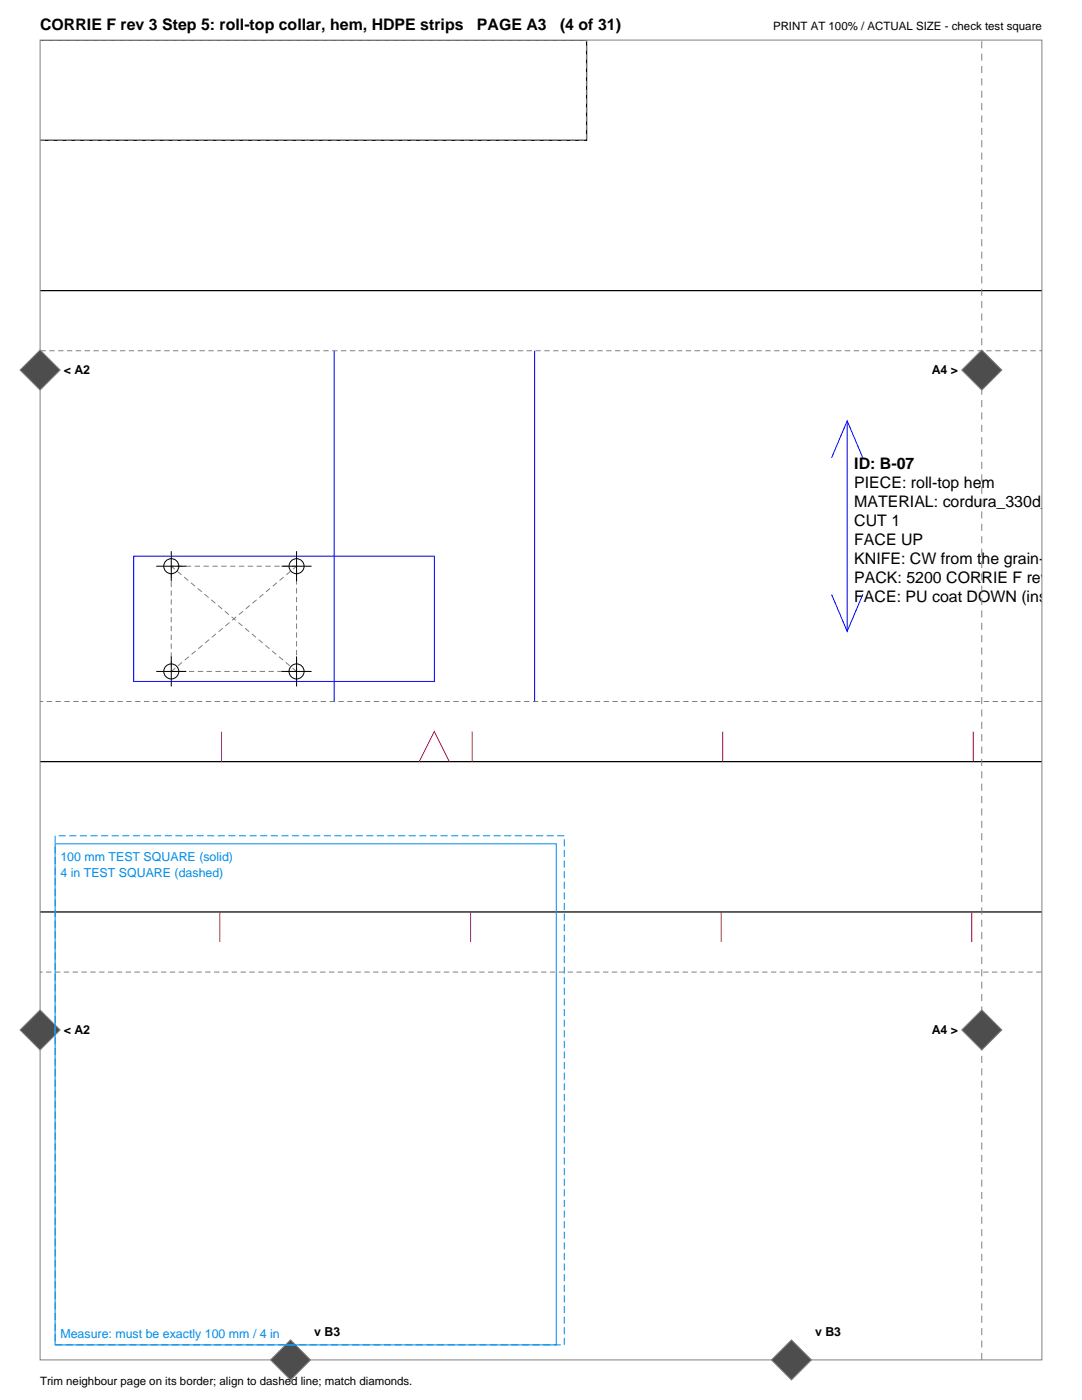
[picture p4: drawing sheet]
<svg xmlns="http://www.w3.org/2000/svg" width="216mm" height="279mm" viewBox="0 0 216 279" stroke-linecap="round" stroke-linejoin="round" font-family="sans-serif">
<defs><g id="words">
<g font-size="3.2">
<text x="8" y="6">CORRIE F rev 3 Step 5: roll-top collar, hem, HDPE strips</text>
<text x="95.2" y="6">PAGE A3</text>
<text x="111.7" y="6">(4 of 31)</text>
<text x="170.5" y="93.6">ID: B-07</text>
<text x="170.5" y="97.4">PIECE: roll-top hem</text>
<text x="170.5" y="101.2">MATERIAL: cordura_330d_nylon</text>
<text x="170.5" y="105">CUT 1</text>
<text x="170.5" y="108.8">FACE UP</text>
<text x="170.5" y="112.6">KNIFE: CW from the grain-arrow</text>
<text x="170.5" y="116.4">PACK: 5200 CORRIE F rev 3</text>
<text x="170.5" y="120.2">FACE: PU coat DOWN (inside)</text>
</g>
<g font-size="2.5">
<text x="12.7" y="74.7">&lt; A2</text>
<text x="185.9" y="74.7">A4 &gt;</text>
<text x="12.7" y="206.4">&lt; A2</text>
<text x="185.9" y="206.4">A4 &gt;</text>
<text x="62.7" y="266.7">v B3</text>
<text x="162.6" y="266.7">v B3</text>
</g>
<g font-size="2.5" fill="#008ce6">
<text x="12.1" y="171.9">100 mm TEST SQUARE (solid)</text>
<text x="12.1" y="175.1">4 in TEST SQUARE (dashed)</text>
<text x="12.1" y="267">Measure: must be exactly 100 mm / 4 in</text>
</g>
<g font-size="2.3">
<text x="154.2" y="6">PRINT AT 100% / ACTUAL SIZE - check test square</text>
<text x="8" y="276.4">Trim neighbour page on its border; align to dashed line; match diamonds.</text>
</g>
</g></defs>
<path d="M8 8h109v20h-109M8 58h200M8 152h200M8 182h200" fill="none" stroke="#000" stroke-width=".25"/>
<path d="M8 28h109M117 28v-20h-109M208 70h-200M34.2 113h25v21h-25zM34.2 134l25-21M59.2 134l-25-21M8 140h200M208 194h-200" fill="none" stroke="#808080" stroke-width=".2" stroke-dasharray="1.1 .7" stroke-linecap="butt"/>
<path d="M44.2 146v6M83.7 152l3-6 3 6M94.2 146v6M144.2 146v6M194.2 146v6M43.9 182v6M93.9 182v6M143.9 182v6M193.9 182v6" fill="none" stroke="#f00" stroke-width=".21"/>
<path d="M66.7 70v70M106.7 70v70M165.9 91.4l3.1-7.4 3.2 7.4M169 84v42M26.7 111h60v25h-60zM165.9 118.6l3.1 7.4 3.2-7.4" fill="none" stroke="#00f" stroke-width=".2"/>
<g fill="none" stroke="#000" stroke-width=".2">
<path d="M31.2 113h6M34.2 110v6M56.2 113h6M59.2 110v6M31.2 134h6M34.2 131v6M56.2 134h6M59.2 131v6"/>
<circle cx="34.2" cy="113" r="1.5"/>
<circle cx="59.2" cy="113" r="1.5"/>
<circle cx="34.2" cy="134" r="1.5"/>
<circle cx="59.2" cy="134" r="1.5"/>
</g>
<path d="M8 8h199.9v263.4h-199.9z" fill="none" stroke="#808080" stroke-width=".2"/>
<path d="M195.9 271.4v-263.4" fill="none" stroke="#808080" stroke-width=".2" stroke-dasharray="1.4 1.1" stroke-linecap="butt"/>
<g fill="#4d4d4d" stroke="#808080" stroke-width=".2">
<path d="M191.9 205.5l4-4 4 4-4 4z" fill-rule="evenodd"/>
<path d="M8 201.5l4 4-4 4-4-4z" fill-rule="evenodd"/>
<path d="M54 271.4l4-4 4 4-4 4z" fill-rule="evenodd"/>
<path d="M195.9 69.8l4 4.1-4 4-4-4z" fill-rule="evenodd"/>
<path d="M8 69.8l4 4.1-4 4-4-4z" fill-rule="evenodd"/>
<path d="M153.9 271.4l4-4 4 4-4 4z" fill-rule="evenodd"/>
</g>
<path d="M11 168.4h100v100h-100z" fill="none" stroke="#008ce6" stroke-width=".2"/>
<path d="M11 166.8h101.6v101.6h-101.6z" fill="none" stroke="#008ce6" stroke-width=".2" stroke-dasharray="1.4 .7" stroke-linecap="butt"/>
<use href="#words"/>
</svg>
